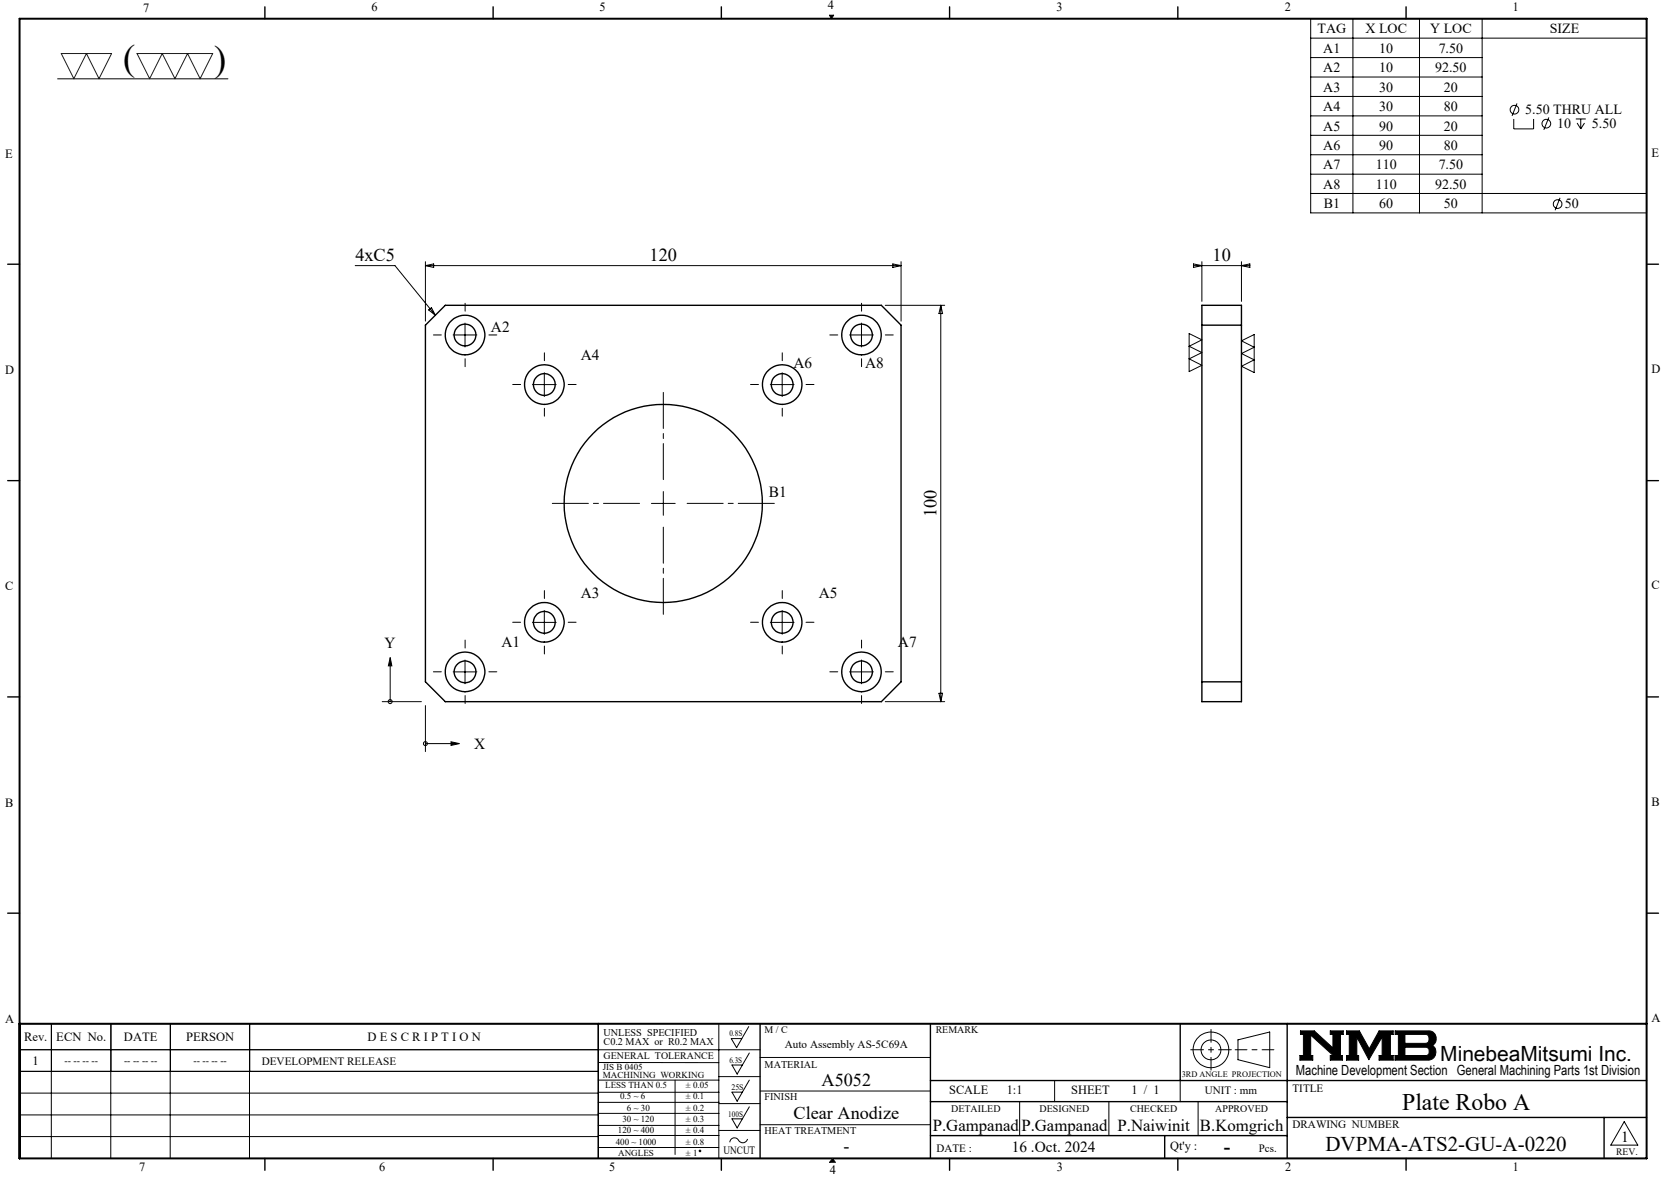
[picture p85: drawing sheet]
<svg xmlns="http://www.w3.org/2000/svg" width="420mm" height="297mm" viewBox="0 0 420 297" stroke-linecap="round" stroke-linejoin="round" font-family="sans-serif">
<defs><g id="words">
<g font-size="9.2">
<text x="31.1" y="17.7">(</text>
<text x="54" y="17.8">)</text>
</g>
<text font-size="6" x="353.7" y="280">Plate Robo A</text>
<g font-size="5.3">
<text x="363.3" y="267.7">MinebeaMitsumi Inc.</text>
<text x="334.3" y="290.4">DVPMA-ATS2-GU-A-0220</text>
</g>
<text font-size="4.9" x="308.8" y="290.9">-</text>
<g font-size="4.6">
<text x="89.6" y="65.9">4xC5</text>
<text x="163.9" y="65.9">120</text>
<text x="305.9" y="65.9">10</text>
<text x="236.2" y="130.5" transform="rotate(-90 236.2 130.5)">100</text>
<text x="207.3" y="274.1">A5052</text>
<text x="200.2" y="282.4">Clear Anodize</text>
<text x="212.7" y="290.6">-</text>
</g>
<g font-size="4.2">
<text x="235.3" y="285.5">P.Gampanad</text>
<text x="257.6" y="285.5">P.Gampanad</text>
<text x="281.9" y="285.5">P.Naiwinit</text>
<text x="302.7" y="285.5">B.Komgrich</text>
</g>
<g font-size="3.9">
<text x="123.8" y="83.8">A2</text>
<text x="146.5" y="90.8">A4</text>
<text x="200.1" y="93">A6</text>
<text x="218.2" y="93">A8</text>
<text x="193.9" y="125.5">B1</text>
<text x="146.5" y="150.8">A3</text>
<text x="206.5" y="150.8">A5</text>
<text x="97" y="163.4">Y</text>
<text x="126.5" y="163.3">A1</text>
<text x="226.5" y="163.3">A7</text>
<text x="119.6" y="188.9">X</text>
<text x="255.2" y="290.6">16 .Oct. 2024</text>
<text x="408.9" y="288.2">1</text>
</g>
<g font-size="3.5">
<text x="332.3" y="8.4">TAG</text>
<text x="344.4" y="8.4">X LOC</text>
<text x="360.8" y="8.4">Y LOC</text>
<text x="390.9" y="8.4">SIZE</text>
<text x="333.8" y="13.4">A1</text>
<text x="347.9" y="13.4">10</text>
<text x="362.9" y="13.4">7.50</text>
<text x="333.8" y="18.2">A2</text>
<text x="333.8" y="23.1">A3</text>
<text x="347.9" y="23.1">30</text>
<text x="347.9" y="18.2">10</text>
<text x="362" y="18.2">92.50</text>
<text x="364.2" y="23.1">20</text>
<text x="333.8" y="28">A4</text>
<text x="347.9" y="28">30</text>
<text x="364.2" y="28">80</text>
<text x="384.7" y="28.8">5.50 THRU ALL</text>
<text x="333.8" y="32.9">A5</text>
<text x="347.9" y="32.9">90</text>
<text x="364.2" y="32.9">20</text>
<text x="392.8" y="32.3">10</text>
<text x="401.6" y="32.3">5.50</text>
<text x="333.8" y="37.8">A6</text>
<text x="347.9" y="37.8">90</text>
<text x="364.2" y="37.8">80</text>
<text x="333.8" y="42.7">A7</text>
<text x="333.8" y="47.6">A8</text>
<text x="347" y="42.7">110</text>
<text x="347" y="47.6">110</text>
<text x="362" y="47.6">92.50</text>
<text x="362.9" y="42.7">7.50</text>
<text x="333.9" y="52.6">B1</text>
<text x="347.9" y="52.6">60</text>
<text x="364.2" y="52.6">50</text>
<text x="394.7" y="52.6">50</text>
<text x="326.9" y="271.4">Machine Development Section General Machining Parts 1st Division</text>
</g>
<g font-size="3.2">
<text x="36.1" y="2.9">7</text>
<text x="93.7" y="2.8">6</text>
<text x="151.3" y="2.8">5</text>
<text x="208.8" y="2.2">4</text>
<text x="266.5" y="2.8">3</text>
<text x="324.1" y="2.8">2</text>
<text x="381.6" y="2.8">1</text>
<text x="1.3" y="39.8">E</text>
<text x="416.6" y="39.5">E</text>
<text x="1.3" y="94.3">D</text>
<text x="416.6" y="94.1">D</text>
<text x="1.3" y="148.9">C</text>
<text x="416.6" y="148.7">C</text>
<text x="1.3" y="203.6">B</text>
<text x="416.6" y="203.3">B</text>
<text x="416.6" y="258">A</text>
<text x="1.3" y="258.1">A</text>
<text x="6.1" y="262.7">Rev.</text>
<text x="14.2" y="262.7">ECN No.</text>
<text x="31.3" y="262.7">DATE</text>
<text x="46.9" y="262.7">PERSON</text>
<text x="92.7" y="262.7">D E S C R I P T I O N</text>
<text x="8.2" y="268.7">1</text>
<text x="239.4" y="276.2">SCALE</text>
<text x="254" y="276.2">1:1</text>
<text x="270.2" y="276.2">SHEET</text>
<text x="285.4" y="276.2">1 / 1</text>
<text x="295.2" y="290.1">Qt'y :</text>
<text x="35.1" y="295.5">7</text>
<text x="95.7" y="295.6">6</text>
<text x="153.6" y="295.6">5</text>
<text x="209.3" y="296.3">4</text>
<text x="266.6" y="295.6">3</text>
<text x="324.2" y="295.6">2</text>
<text x="381.6" y="295.6">1</text>
</g>
<g font-size="2.8">
<text x="66" y="268.6">DEVELOPMENT RELEASE</text>
<text x="198" y="264.5">Auto Assembly AS-5C69A</text>
<text x="326" y="275.4">TITLE</text>
<text x="303.9" y="276.2">UNIT : mm</text>
<text x="326" y="284.7">DRAWING NUMBER</text>
<text x="182.5" y="291.2">UNCUT</text>
<text x="236.3" y="290.7">DATE :</text>
<text x="317.6" y="290.6">Pcs.</text>
</g>
<g font-size="2.6">
<text x="152.2" y="261.3">UNLESS SPECIFIED</text>
<text x="152.2" y="263.7">C0.2 MAX or R0.2 MAX</text>
<text x="192.9" y="269.4">MATERIAL</text>
<text x="192.9" y="277.7">FINISH</text>
<text x="192.9" y="286.3">HEAT TREATMENT</text>
</g>
<g font-size="2.5">
<text x="192.9" y="260.7">M / C</text>
<text x="236" y="260.7">REMARK</text>
<text x="16.3" y="268.5">-- -- -- --</text>
<text x="31.3" y="268.5">-- -- -- --</text>
<text x="48.8" y="268.5">-- -- -- --</text>
<text x="152.3" y="267.3">GENERAL TOLERANCE</text>
<text x="239.9" y="280.5">DETAILED</text>
<text x="262.2" y="280.5">DESIGNED</text>
<text x="285.1" y="280.5">CHECKED</text>
<text x="306.6" y="280.5">APPROVED</text>
<text x="407.7" y="291.5">REV.</text>
</g>
<g font-size="2.3">
<text x="152.1" y="270">JIS B 0405</text>
<text x="152.1" y="272.1">MACHINING WORKING</text>
<text x="152.7" y="274.6">LESS THAN 0.5</text>
<text x="173" y="274.6">± 0.05</text>
<text x="156.4" y="277.4">0.5 ~ 6</text>
<text x="158.1" y="280.3">6 ~ 30</text>
<text x="173" y="277.4">± 0.1</text>
<text x="173" y="280.3">± 0.2</text>
<text x="155.9" y="286">120 ~ 400</text>
<text x="157" y="283.2">30 ~ 120</text>
<text x="173" y="283.2">± 0.3</text>
<text x="173" y="286">± 0.4</text>
<text x="155.3" y="288.9">400 ~ 1000</text>
<text x="155.9" y="291.7">ANGLES</text>
<text x="173" y="288.9">± 0.8</text>
<text x="173" y="291.7">± 1</text>
</g>
<g font-size="2.1">
<text x="184" y="261.5">0.8S</text>
<text x="184" y="268.1">6.3S</text>
<text x="184.5" y="275">25S</text>
<text x="298.1" y="271.8">3RD ANGLE PROJECTION</text>
<text x="183.7" y="281.9">100S</text>
</g>
</g></defs>
<g fill="none" stroke="#000" stroke-width=".25">
<path d="M14.5 19.9h43M209.2 3.8h1.1l-.6 .9zM330.6 4.7h84.8v49h-84.8zM330.6 14.5h43.3M330.6 19.4h43.3M330.6 9.6h84.8M341.3 4.7v49M358.1 4.7v49M373.9 4.7v49M330.6 24.3h43.3M330.6 29.2h43.3M330.6 34.1h43.3"/>
<path d="M330.6 39h43.3M381.8 30v2.5h5.1v-2.5M382.7 26.1l-1.3 3.1M390.7 29.6l-1.3 3.2M397.5 30h2.5M397.8 31l.9 1.5M398.7 30v2.5M399.7 31l-1 1.5M330.6 44h43.3M330.6 48.8h84.8M393.5 49.9l-1.2 3.2M89.6 67h10l10.2 12.5"/>
<path d="M107.3 66v15M107.3 67h120M107.3 67l2.1-.4v.9zM108.1 78.2l.7-.6 1 1.9zM223.3 77h15M225.2 66.6l2.1 .4-2.1 .5zM227.3 66v15M237.3 77v100.1M237.3 77l.5 2.1h-.9zM301.1 67h14.2M301.1 66.6l2.1 .4-2.1 .5zM303.2 66v10.1"/>
<path d="M313.2 66v10.1M313.2 67l2.1-.4v.9zM114.3 84.5h6M117.3 81.5v6.1M134.3 97h6M137.3 94v6M194.3 97h6M197.3 94v6M214.3 84.5h6M217.3 81.5v6.1M300 84.2l3.2 1.6-3.2 1.6 3.2 1.6-3.2 1.6 3.2 1.6-3.2 1.6zM313.2 86l3.2-1.6v9.6l-3.2-1.6 3.2-1.6-3.2-1.6 3.2-1.6z"/>
<path d="M164.3 127h6M167.3 124v6M134.3 157.1h6M137.3 154.1v6M194.3 157.1h6M197.3 154.1v6M96.4 177.1h9.9M98.4 165.9l.4 2.1h-.8zM98.4 168v9.1M107.3 178v11.6M114.3 169.5h6M117.3 166.5v6"/>
<path d="M214.3 169.5h6M217.3 166.5v6M223.3 177.1h15M236.9 174.9h.9l-.5 2.2zM107.3 187.6h6.5M113.8 187.2l2.1 .4-2.1 .5zM12.9 258.3v34M13 258.3v12M27.9 258.3v34M28 258.3v12M42.9 258.3v34M43 258.3v12"/>
<path d="M62.9 258.3v34M63 258.3v12M150.9 258.3v34M181.3 258.3v34M188.9 259l-3.1 5.4-1.3-2.3h2.6M4.9 264.9h186.8M4.9 275.8h146M5 270.3v-12h146v12l-146.1 .1M5 264.9h146M150.9 278.2h30.4M150.9 275.6h30.4M150.9 272.6h30.4"/>
<path d="M150.9 268.1h30.4M170.3 272.6v18.7M181.3 271.7h10.4M181.3 278.5h10.4M189 279.3l-3.1 5.3-1.3-2.3h2.7M189 265.7l-3.1 5.3-1.3-2.3h2.7M189 272.6l-3.1 5.3-1.3-2.3h2.7M191.7 266.8h43M191.7 275.3h43M257.2 278v8.6M266 272.7v5.3M279.7 278v8.6"/>
<path d="M297.7 272.7v5.3M302.2 278v8.6M312.3 262.4l8-2v9l-8-2zM328 260.1h3.5l4.7 4.3v-3.4h-.6v-.9h3.2v.9h-.7v5.3h.5v1.2h-3v-1.2h.7l-5.7-5.1v5.1h.6v1.2h-3.3v-1.2h.9v-5.3h-.8zM339.7 260.1h3.2l2.5 4.6 2.5-4.6h3.5v.9h-.7v5.3h.7v1.2h-3.5v-1.2h.8v-4.6l-3.4 5.7-3-5.7v4.6h.4v1.2h-3v-1.2h.7v-5.3h-.7zM351.9 260.1h8.4a1.97 1.97 0 0 1 1.9 1.5 1.97 1.97 0 0 1-.9 2.2 2.03 2.03 0 0 1 .8 2.2 2.03 2.03 0 0 1-1.8 1.5h-8.4v-1.2h.8v-5.3h-.8zM354.4 261h5.4l.6 .5v1.2l-.4 .5-.3 .1h-5.3zM354.4 264.3h5.4l.6 .4 .1 1a.79 .79 0 0 1-.8 .6h-5.3zM4.9 281.3h146M4.9 286.8h146M150.9 280.9h30.4M150.9 286.5h30.4"/>
<path d="M150.9 284h30.4M150.9 289.6h30.4M181.3 285.3h10.4M188.6 287.4a1.29 1.29 0 0 1-1.2 1 1.29 1.29 0 0 1-1.3-.9 1.14 1.14 0 0 0-1.3-.3 1.14 1.14 0 0 0-.7 1.1M191.7 283.8h43M210 292.3l.7 1M409.7 283l3.4 6h-6.8z"/>
<circle cx="382" cy="27.7" r="1.09"/>
<circle cx="390.1" cy="31.2" r="1.09"/>
<circle cx="392.9" cy="51.5" r="1.1"/>
<circle cx="98.4" cy="177" r=".5"/>
<circle cx="107.3" cy="187.6" r=".5"/>
<circle cx="305.5" cy="264.9" r="2.51"/>
<circle cx="305.5" cy="264.9" r="4.5"/>
<circle cx="176.6" cy="290.4" r=".2"/>
</g>
<path d="M311.6 264.9h9.7" fill="none" stroke="#000" stroke-width=".25" stroke-dasharray="15.2 1.3 1.3 1.3" stroke-dashoffset="12.3"/>
<path d="M305.5 259.8v10.2M300.4 264.9h10.2" fill="none" stroke="#000" stroke-width=".25" stroke-dasharray="15.2 1.3 1.3 1.3" stroke-dashoffset="12"/>
<g fill="none" stroke="#000" stroke-width=".35">
<path d="M66.8 1.7v3M124.4 1.7v3M182 1.7v3M239.5 1.7v3M297.1 1.7v3M354.7 1.7v3M1.9 66.7h3M303.2 77h10v100.1h-10zM415.4 66.7h3M107.3 82.1l5-5.1h110l5 5.1v89.9l-5 5.1h-110l-5-5.1zM303.2 82.1h10M1.9 121.3h3"/>
<path d="M415.4 121.3h3M1.9 175.9h3M303.2 172h10M415.4 175.9h3M1.9 230.4h3M415.4 230.4h3M150.9 258.3v34M191.7 258.3v34M234.7 258.3v34M297.7 258.3v14.4M324.7 258.3v34M234.7 272.7h180.7"/>
<path d="M234.7 278h90M66.8 292.3v3M124.4 292.3v3M182 292.3v3M234.7 286.6h90M239.5 292.3v3M293.8 286.6v5.7M297.1 292.3v3M324.7 282h90.7M354.7 292.3v3M404.6 282v10.3"/>
<circle cx="117.3" cy="84.5" r="2.74"/>
<circle cx="117.3" cy="84.5" r="5"/>
<circle cx="137.3" cy="97" r="5"/>
<circle cx="137.3" cy="97" r="2.75"/>
<circle cx="197.3" cy="97" r="2.76"/>
<circle cx="197.3" cy="97" r="5"/>
<circle cx="217.3" cy="84.5" r="2.75"/>
<circle cx="217.3" cy="84.5" r="5"/>
<circle cx="167.3" cy="127" r="25"/>
<circle cx="137.3" cy="157" r="5"/>
<circle cx="137.3" cy="157.1" r="2.75"/>
<circle cx="197.3" cy="157" r="2.76"/>
<circle cx="197.3" cy="157" r="5"/>
<circle cx="117.3" cy="169.5" r="2.75"/>
<circle cx="117.3" cy="169.6" r="5"/>
<circle cx="217.3" cy="169.5" r="2.75"/>
<circle cx="217.3" cy="169.5" r="5"/>
</g>
<path d="M4.9 4.7h410.5v287.6h-410.5zM4.9 258.3h410.5" fill="none" stroke="#000" stroke-width=".5"/>
<path d="M15.5 13.5h12.7l-3.2 6.4-3.2-6.4-3.2 6.4zM34.6 13.5h19.1l-3.2 6.4-3.2-6.4-3.2 6.4-3.2-6.4-3.2 6.4z" fill="none" stroke="#191924" stroke-width=".25"/>
<path d="M210 292.3l-.7 1h1.4" fill="none" stroke="#00f" stroke-width=".25"/>
<g fill="#000">
<path d="M210 292.3l.7 1h-1.4z"/>
<path d="M209.2 3.8l.5 .9 .6-.9zM328 260.1v.9h.8v5.3h-.9v1.2h3.3v-1.2h-.6v-5.1l5.7 5.1h-.7v1.2h3v-1.2h-.5v-5.3h.7v-.9h-3.2v.9h.6v3.4l-4.7-4.3zM351.9 260.1v.9h.8v5.3h-.8v1.2h8.6l.7-.2 .6-.5 .4-.8v-.8l-.3-.8-.6-.6 .8-.8 .2-1.3-.5-.9-.5-.5-.6-.2zM354.4 264.3h5.4l.6 .4 .1 1-.6 .6h-5.5zM354.4 261l5.5 .1 .5 .5v1.1l-.3 .5-.3 .1h-5.4zM339.7 260.1v.9h.7v5.3h-.7v1.2h3v-1.2h-.4v-4.6l3 5.7 3.4-5.7v4.6h-.8v1.2h3.5v-1.2h-.7v-5.3h.7v-.9h-3.5l-2.5 4.6-2.5-4.6z" fill-rule="evenodd"/>
</g>
<path d="M161.3 127h-22M167.3 121v-22M167.3 133v22M173.3 127h22" fill="none" stroke="#000" stroke-width=".25" stroke-dasharray="15.2 1.3 1.3 1.3" stroke-dashoffset="6.1"/>
<g fill="none" stroke="#000" stroke-width=".25" stroke-dasharray="15.2 1.3 1.3 1.3">
<path d="M117.3 78.5v-2M217.3 78.5v-2M111.3 84.5h-2M117.3 90.5v2M123.3 84.5h2M131.3 97h-2M137.3 91v-2M143.3 97h2M191.3 97h-2M197.3 91v-2M203.3 97h2M211.3 84.5h-2"/>
<path d="M217.3 90.5v2M223.3 84.5h2M137.3 103v2M197.3 103v2M131.3 157h-2M137.3 151v-2M143.3 157h2M191.3 157h-2M197.3 151v-2M203.3 157h2M111.3 169.5h-2M117.3 163.5v-2"/>
<path d="M117.3 175.5v2M123.3 169.5h2M137.3 163v2M197.3 163v2M211.3 169.5h-2M217.3 163.5v-2M217.3 175.5v2M223.3 169.5h2"/>
</g>
<path d="M113.8 187.2l2.1 .4-2.1 .5zM98.4 165.9l.4 2.1h-.8z" fill="#000"/>
<use href="#words"/>
</svg>
